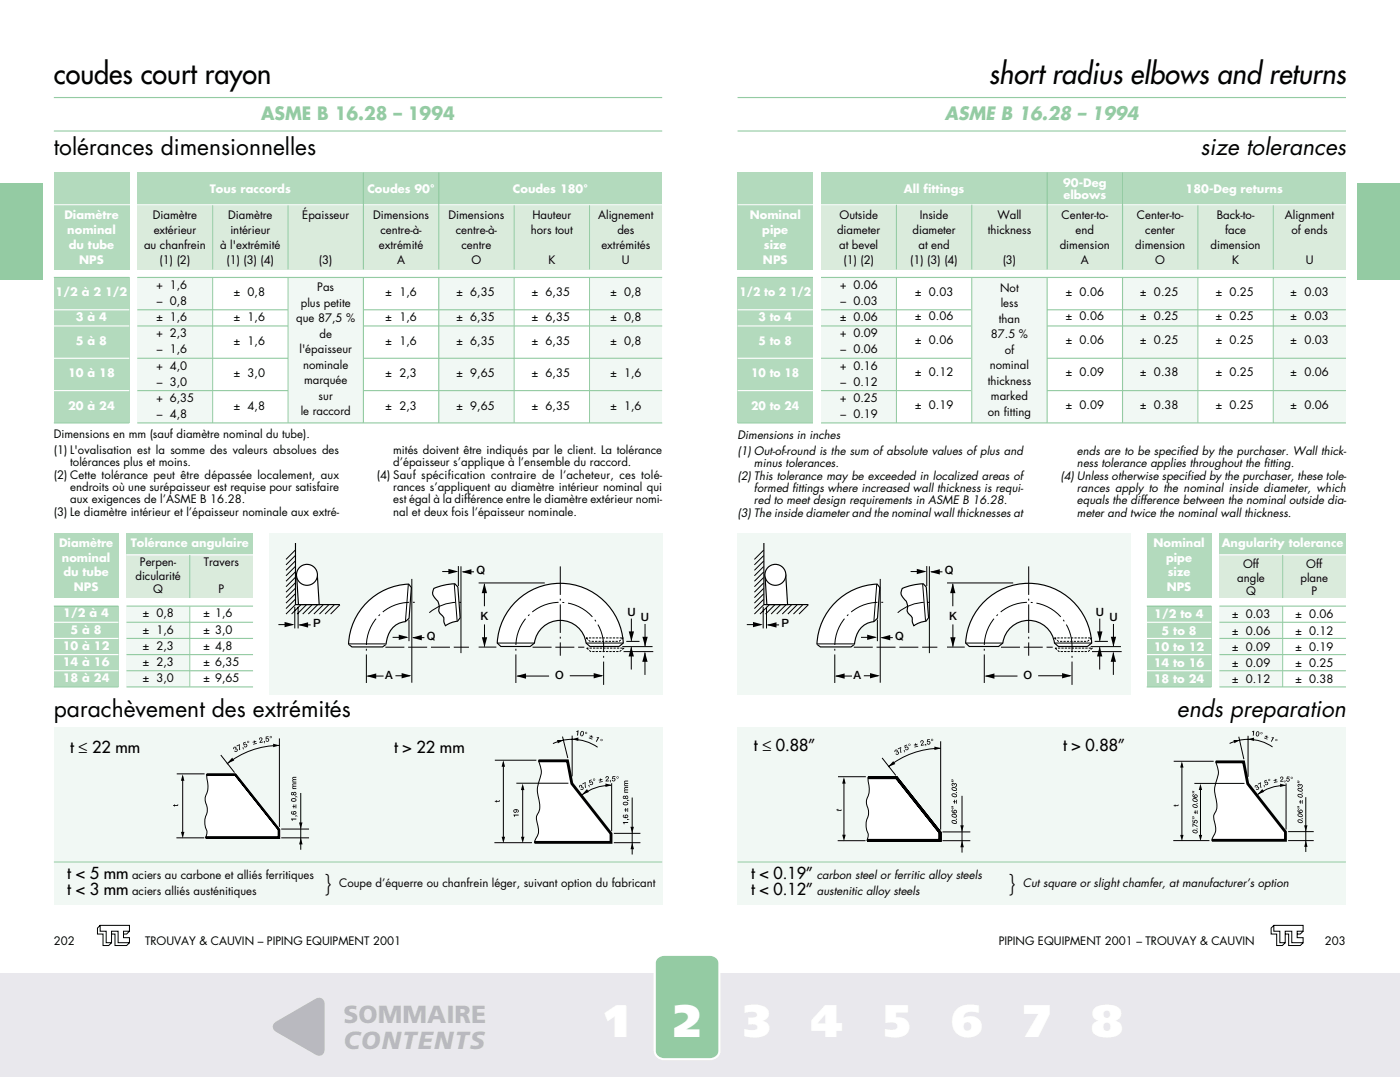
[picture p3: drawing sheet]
<svg xmlns="http://www.w3.org/2000/svg" width="260mm" height="200mm" viewBox="0 0 260 200" stroke-linecap="round" stroke-linejoin="round" font-family="sans-serif">
<defs><g id="words">
<text font-size="8.5" fill="#fff" x="125.1" y="192.5">2</text>
<g font-size="5.3">
<text x="10" y="15.6">coudes court rayon</text>
<text x="183.7" y="15.6">short radius elbows and returns</text>
</g>
<g font-size="4.6" fill="#b9b9bf">
<text x="63.8" y="189.8">SOMMAIRE</text>
<text x="63.8" y="194.8">CONTENTS</text>
</g>
<g font-size="4.2">
<text x="10" y="28.8">tolérances dimensionnelles</text>
<text x="223" y="28.8">size tolerances</text>
<text x="10" y="133">parachèvement des extrémités</text>
<text x="218.6" y="133">ends preparation</text>
<text x="60.4" y="165.3">}</text>
<text x="187.4" y="165.3">}</text>
</g>
<g font-size="3.4" fill="#94cba3">
<text x="48.5" y="22.2">ASME B 16.28 – 1994</text>
<text x="175.5" y="22.2">ASME B 16.28 – 1994</text>
</g>
<g font-size="3">
<text x="13" y="139.8">t ≤ 22 mm</text>
<text x="73.2" y="139.8">t &gt; 22 mm</text>
<text x="140" y="139.5">t ≤ 0.88”</text>
<text x="197.5" y="139.5">t &gt; 0.88”</text>
<text x="12.5" y="163.2">t &lt; 5 mm</text>
<text x="12.5" y="166.2">t &lt; 3 mm</text>
<text x="139.5" y="163.2">t &lt; 0.19”</text>
<text x="139.5" y="166.2">t &lt; 0.12”</text>
</g>
<g font-size="2.1" fill="#fff">
<text x="39" y="35.9">Tous raccords</text>
<text x="68.3" y="35.9">Coudes 90°</text>
<text x="95.3" y="35.9">Coudes 180°</text>
<text x="167.9" y="35.9">All fittings</text>
<text x="197.5" y="34.7">90-Deg</text>
<text x="220.2" y="35.9">180-Deg returns</text>
<text x="12" y="40.7">Diamètre</text>
<text x="139.3" y="40.7">Nominal</text>
<text x="197.5" y="37">elbows</text>
<text x="12.5" y="43.5">nominal</text>
<text x="12.8" y="46.2">du tube</text>
<text x="141.6" y="43.5">pipe</text>
<text x="141.9" y="46.2">size</text>
<text x="14.7" y="49">NPS</text>
<text x="141.7" y="49">NPS</text>
<text x="10.3" y="55">1/2 à 2 1/2</text>
<text x="14.1" y="59.6">3 à 4</text>
<text x="137.3" y="55">1/2 to 2 1/2</text>
<text x="140.9" y="59.6">3 to 4</text>
<text x="14.1" y="64">5 à 8</text>
<text x="140.9" y="64">5 to 8</text>
<text x="12.6" y="70">10 à 18</text>
<text x="139.5" y="70">10 to 18</text>
<text x="12.6" y="76">20 à 24</text>
<text x="139.5" y="76">20 to 24</text>
<text x="11" y="101.5">Diamètre</text>
<text x="24.3" y="101.6">Tolérance angulaire</text>
<text x="214.3" y="101.5">Nominal</text>
<text x="226.9" y="101.6">Angularity tolerance</text>
<text x="11.5" y="104.2">nominal</text>
<text x="11.8" y="107">du tube</text>
<text x="216.6" y="104.2">pipe</text>
<text x="216.9" y="107">size</text>
<text x="13.7" y="109.7">NPS</text>
<text x="216.7" y="109.7">NPS</text>
<text x="11.8" y="114.6">1/2 à 4</text>
<text x="13.1" y="117.6">5 à 8</text>
<text x="214.4" y="114.8">1/2 to 4</text>
<text x="215.7" y="117.8">5 to 8</text>
<text x="11.6" y="120.6">10 à 12</text>
<text x="11.6" y="123.6">14 à 16</text>
<text x="214.3" y="120.8">10 to 12</text>
<text x="214.3" y="123.8">14 to 16</text>
<text x="11.6" y="126.6">18 à 24</text>
<text x="214.3" y="126.8">18 to 24</text>
</g>
<g font-size="2.1">
<text x="28.4" y="40.6">Diamètre</text>
<text x="42.4" y="40.6">Diamètre</text>
<text x="56.1" y="40.6">Épaisseur</text>
<text x="69.3" y="40.6">Dimensions</text>
<text x="83.3" y="40.6">Dimensions</text>
<text x="98.9" y="40.6">Hauteur</text>
<text x="111.1" y="40.6">Alignement</text>
<text x="155.9" y="40.6">Outside</text>
<text x="170.8" y="40.6">Inside</text>
<text x="185.3" y="40.6">Wall</text>
<text x="197.2" y="40.6">Center-to-</text>
<text x="211.2" y="40.6">Center-to-</text>
<text x="226" y="40.6">Back-to-</text>
<text x="238.6" y="40.6">Alignment</text>
<text x="26.8" y="46.2">au chanfrein</text>
<text x="28.5" y="43.4">extérieur</text>
<text x="40.9" y="46.2">à l'extrémité</text>
<text x="42.8" y="43.4">intérieur</text>
<text x="70.4" y="46.2">extrémité</text>
<text x="70.7" y="43.4">centre-à-</text>
<text x="84.7" y="43.4">centre-à-</text>
<text x="85.7" y="46.2">centre</text>
<text x="98.6" y="43.4">hors tout</text>
<text x="111.7" y="46.2">extrémités</text>
<text x="114.7" y="43.4">des</text>
<text x="155.5" y="43.4">diameter</text>
<text x="155.9" y="46.2">at bevel</text>
<text x="169.5" y="43.4">diameter</text>
<text x="170.6" y="46.2">at end</text>
<text x="183.5" y="43.4">thickness</text>
<text x="196.8" y="46.2">dimension</text>
<text x="199.8" y="43.4">end</text>
<text x="210.8" y="46.2">dimension</text>
<text x="212.7" y="43.4">center</text>
<text x="224.8" y="46.2">dimension</text>
<text x="227.5" y="43.4">face</text>
<text x="239.9" y="43.4">of ends</text>
<text x="29" y="53.6">+ 1,6</text>
<text x="29.7" y="49">(1) (2)</text>
<text x="42.1" y="49">(1) (3) (4)</text>
<text x="59.2" y="49">(3)</text>
<text x="73.8" y="49">A</text>
<text x="87.6" y="49">O</text>
<text x="101.9" y="49">K</text>
<text x="115.5" y="49">U</text>
<text x="156" y="53.6">+ 0.06</text>
<text x="156.7" y="49">(1) (2)</text>
<text x="169.1" y="49">(1) (3) (4)</text>
<text x="186.2" y="49">(3)</text>
<text x="200.8" y="49">A</text>
<text x="214.6" y="49">O</text>
<text x="228.9" y="49">K</text>
<text x="242.5" y="49">U</text>
<text x="29" y="59.6">± 1,6</text>
<text x="29.1" y="56.6">– 0,8</text>
<text x="43.4" y="55">± 0,8</text>
<text x="43.4" y="59.6">± 1,6</text>
<text x="55" y="59.8">que 87,5 %</text>
<text x="55.9" y="57">plus petite</text>
<text x="58.9" y="54.1">Pas</text>
<text x="71.6" y="55">± 1,6</text>
<text x="71.6" y="59.6">± 1,6</text>
<text x="84.7" y="55">± 6,35</text>
<text x="84.7" y="59.6">± 6,35</text>
<text x="98.7" y="55">± 6,35</text>
<text x="98.7" y="59.6">± 6,35</text>
<text x="113.3" y="55">± 0,8</text>
<text x="113.3" y="59.6">± 0,8</text>
<text x="156" y="59.6">± 0.06</text>
<text x="156.1" y="56.6">– 0.03</text>
<text x="169.9" y="54.9">± 0.03</text>
<text x="169.9" y="59.4">± 0.06</text>
<text x="185.5" y="59.9">than</text>
<text x="185.8" y="54.2">Not</text>
<text x="185.9" y="57.1">less</text>
<text x="197.9" y="54.9">± 0.06</text>
<text x="197.9" y="59.4">± 0.06</text>
<text x="211.7" y="54.9">± 0.25</text>
<text x="211.7" y="59.4">± 0.25</text>
<text x="225.7" y="54.9">± 0.25</text>
<text x="225.7" y="59.4">± 0.25</text>
<text x="239.7" y="54.9">± 0.03</text>
<text x="239.7" y="59.4">± 0.03</text>
<text x="29" y="62.6">+ 2,3</text>
<text x="29.1" y="65.6">– 1,6</text>
<text x="43.4" y="64">± 1,6</text>
<text x="55.6" y="65.6">l'épaisseur</text>
<text x="59.3" y="62.7">de</text>
<text x="71.6" y="64">± 1,6</text>
<text x="84.7" y="64">± 6,35</text>
<text x="98.7" y="64">± 6,35</text>
<text x="113.3" y="64">± 0,8</text>
<text x="156" y="62.6">+ 0.09</text>
<text x="156.1" y="65.6">– 0.06</text>
<text x="169.9" y="63.9">± 0.06</text>
<text x="184" y="62.8">87.5 %</text>
<text x="186.6" y="65.7">of</text>
<text x="197.9" y="63.9">± 0.06</text>
<text x="211.7" y="63.9">± 0.25</text>
<text x="225.7" y="63.9">± 0.25</text>
<text x="239.7" y="63.9">± 0.03</text>
<text x="29" y="68.6">+ 4,0</text>
<text x="29.1" y="71.6">– 3,0</text>
<text x="43.4" y="70">± 3,0</text>
<text x="56.3" y="68.5">nominale</text>
<text x="56.5" y="71.3">marquée</text>
<text x="71.6" y="70">± 2,3</text>
<text x="84.7" y="70">± 9,65</text>
<text x="98.7" y="70">± 6,35</text>
<text x="113.3" y="70">± 1,6</text>
<text x="156" y="68.6">+ 0.16</text>
<text x="156.1" y="71.6">– 0.12</text>
<text x="169.9" y="69.9">± 0.12</text>
<text x="183.5" y="71.4">thickness</text>
<text x="183.8" y="68.6">nominal</text>
<text x="197.9" y="69.9">± 0.09</text>
<text x="211.7" y="69.9">± 0.38</text>
<text x="225.7" y="69.9">± 0.25</text>
<text x="239.7" y="69.9">± 0.06</text>
<text x="29" y="74.6">+ 6,35</text>
<text x="29.1" y="77.6">– 4,8</text>
<text x="43.4" y="76">± 4,8</text>
<text x="55.9" y="77.1">le raccord</text>
<text x="59.2" y="74.2">sur</text>
<text x="71.6" y="76">± 2,3</text>
<text x="84.7" y="76">± 9,65</text>
<text x="98.7" y="76">± 6,35</text>
<text x="113.3" y="76">± 1,6</text>
<text x="156" y="74.6">+ 0.25</text>
<text x="156.1" y="77.6">– 0.19</text>
<text x="169.9" y="75.9">± 0.19</text>
<text x="183.5" y="77.2">on fitting</text>
<text x="184.1" y="74.3">marked</text>
<text x="197.9" y="75.9">± 0.09</text>
<text x="211.7" y="75.9">± 0.38</text>
<text x="225.7" y="75.9">± 0.25</text>
<text x="239.7" y="75.9">± 0.06</text>
<text x="10" y="81.3">Dimensions en mm (sauf diamètre nominal du tube).</text>
<text x="137" y="81.4">Dimensions in inches</text>
<text x="10" y="84.3">(1) L'ovalisation est la somme des valeurs absolues des</text>
<text x="10" y="88.8">(2) Cette tolérance peut être dépassée localement, aux</text>
<text x="13" y="86.5">tolérances plus et moins.</text>
<text x="70" y="88.8">(4) Sauf spécification contraire de l’acheteur, ces tolé-</text>
<text x="73" y="84.3">mités doivent être indiqués par le client. La tolérance</text>
<text x="73" y="86.5">d’épaisseur s’applique à l’ensemble du raccord.</text>
<text x="137" y="84.4">(1) Out-of-round is the sum of absolute values of plus and</text>
<text x="137" y="89">(2) This tolerance may be exceeded in localized areas of</text>
<text x="140" y="86.7">minus tolerances.</text>
<text x="197" y="89">(4) Unless otherwise specified by the purchaser, these tole-</text>
<text x="200" y="84.4">ends are to be specified by the purchaser. Wall thick-</text>
<text x="200" y="86.7">ness tolerance applies throughout the fitting.</text>
<text x="10" y="95.7">(3) Le diamètre intérieur et l’épaisseur nominale aux extré-</text>
<text x="13" y="91.1">endroits où une surépaisseur est requise pour satisfaire</text>
<text x="13" y="93.4">aux exigences de l’ASME B 16.28.</text>
<text x="73" y="91.1">rances s’appliquent au diamètre intérieur nominal qui</text>
<text x="73" y="93.4">est égal à la différence entre le diamètre extérieur nomi-</text>
<text x="73" y="95.7">nal et deux fois l’épaisseur nominale.</text>
<text x="137" y="95.9">(3) The inside diameter and the nominal wall thicknesses at</text>
<text x="140" y="91.3">formed fittings where increased wall thickness is requi-</text>
<text x="140" y="93.6">red to meet design requirements in ASME B 16.28.</text>
<text x="200" y="91.3">rances apply to the nominal inside diameter, which</text>
<text x="200" y="93.6">equals the difference between the nominal outside dia-</text>
<text x="200" y="95.9">meter and twice the nominal wall thickness.</text>
<text x="25.2" y="107.6">dicularité</text>
<text x="26" y="105.1">Perpen-</text>
<text x="37.8" y="105.1">Travers</text>
<text x="88.5" y="106.6">Q</text>
<text x="175.5" y="106.6">Q</text>
<text x="229.8" y="108">angle</text>
<text x="230.9" y="105.4">Off</text>
<text x="241.6" y="108">plane</text>
<text x="242.6" y="105.4">Off</text>
<text x="28.5" y="110.1">Q</text>
<text x="40.6" y="110.1">P</text>
<text x="231.5" y="110.5">Q</text>
<text x="243.6" y="110.5">P</text>
<text x="26.4" y="114.6">± 0,8</text>
<text x="26.4" y="117.6">± 1,6</text>
<text x="37.7" y="114.6">± 1,6</text>
<text x="37.7" y="117.6">± 3,0</text>
<text x="58.1" y="116.5">P</text>
<text x="79.3" y="118.8">Q</text>
<text x="89.3" y="115.1">K</text>
<text x="116.5" y="114.3">U</text>
<text x="119" y="115.2">U</text>
<text x="145.2" y="116.5">P</text>
<text x="166.3" y="118.8">Q</text>
<text x="176.3" y="115.1">K</text>
<text x="203.5" y="114.3">U</text>
<text x="206.1" y="115.2">U</text>
<text x="228.8" y="114.8">± 0.03</text>
<text x="228.8" y="117.8">± 0.06</text>
<text x="240.5" y="114.8">± 0.06</text>
<text x="240.5" y="117.8">± 0.12</text>
<text x="26.4" y="120.6">± 2,3</text>
<text x="26.4" y="123.6">± 2,3</text>
<text x="37.7" y="120.6">± 4,8</text>
<text x="37.7" y="123.6">± 6,35</text>
<text x="228.8" y="120.8">± 0.09</text>
<text x="228.8" y="123.8">± 0.09</text>
<text x="240.5" y="120.8">± 0.19</text>
<text x="240.5" y="123.8">± 0.25</text>
<text x="26.4" y="126.6">± 3,0</text>
<text x="37.7" y="126.6">± 9,65</text>
<text x="71.5" y="126.1">A</text>
<text x="103.1" y="126.1">O</text>
<text x="158.5" y="126.1">A</text>
<text x="190.1" y="126.1">O</text>
<text x="228.8" y="126.8">± 0.12</text>
<text x="240.5" y="126.8">± 0.38</text>
<text x="24.5" y="163.2">aciers au carbone et alliés ferritiques</text>
<text x="24.5" y="166.2">aciers alliés austénitiques</text>
<text x="63" y="164.7">Coupe d’équerre ou chanfrein léger, suivant option du fabricant</text>
<text x="151.7" y="163.2">carbon steel or ferritic alloy steels</text>
<text x="151.7" y="166.2">austenitic alloy steels</text>
<text x="190" y="164.7">Cut square or slight chamfer, at manufacturer’s option</text>
<text x="10" y="175.4">202</text>
<text x="26.9" y="175.4">TROUVAY &amp; CAUVIN – PIPING EQUIPMENT 2001</text>
<text x="185.5" y="175.4">PIPING EQUIPMENT 2001 – TROUVAY &amp; CAUVIN</text>
<text x="246.1" y="175.4">203</text>
</g>
</g></defs>
<path d="M-.1 180.6h260.2v19.4h-260.2z" fill="#e9e8ed"/>
<path d="M122.1 177.7l.8-.4 .5-.1h8.4a1.67 1.67 0 0 1 1.8 1.5v16.4a1.67 1.67 0 0 1-1.8 1.5h-8.4a1.67 1.67 0 0 1-1.8-1.5v-16.4l.1-.4z" fill="#94cba3" stroke="#fff" stroke-width=".39"/>
<path d="M51 189.8l7.6-4.4a1.06 1.06 0 0 1 1.2-.1 1.06 1.06 0 0 1 .5 1.1v8.4a1.06 1.06 0 0 1-.5 1 1.06 1.06 0 0 1-1.2 0l-7.3-4.2a1.04 1.04 0 0 1-.3-1.8z" fill="#b9b9bf"/>
<path d="M18.6 171.8h5.4v1h-1.1v1.2h1.1v1h-2.1v-2.2h-1.2v2.2h-1v-2.2h-1.1zM18.6 171.8l-.5 .5v1.1h1v2.1h1.1l.5-.5M20.7 173.4h.7v2.1h2.1l.5-.5M24 172.8l-.5 .6h-.6M236.6 171.8h5.4v1h-1.1v1.2h1.1v1h-2.1v-2.2h-1.2v2.2h-1v-2.2h-1.1zM236.6 171.8l-.5 .5v1.1h1v2.1h1.1l.5-.5M238.7 173.4h.7v2.1h2.1l.5-.5M242 172.8l-.5 .6h-.6" fill="none" stroke="#000" stroke-width=".19"/>
<path d="M137 51.5h14v27h-14z" fill-rule="evenodd" fill="#b3dabd"/>
<path d="M137 135h113v33h-113z" fill-rule="evenodd" fill="#f1f8f4"/>
<path d="M161.2 144.3h5.3l8.1 10.2v1.5h-13.6" fill="none" stroke="#000" stroke-width=".19"/>
<path d="M161.2 144.3h5.3l8.1 10.2v1.5h-13.6" fill="none" stroke="#000" stroke-width=".53"/>
<path d="M161.2 144.3h5.3l8.1 10.2v1.5h-13.6l.3-1.1a4.1 4.1 0 0 1 0-3.6v-1a2.88 2.88 0 0 1 .1-2.9v-1.2z" fill="#fff" stroke="#000" stroke-width=".19"/>
<path d="M161.2 144.3h5.3l8.1 10.2v1.5h-13.6" fill="none" stroke="#000" stroke-width=".19"/>
<path d="M161.2 144.3h5.3l8.1 10.2v1.5h-13.6" fill="none" stroke="#000" stroke-width=".53"/>
<path d="M225.8 141.4h5.2l.8 4.1 7 8.9v1.6h-13.7l.3-.8a2.84 2.84 0 0 0 .2-2.7 1.8 1.8 0 0 1 .2-1.9 5.9 5.9 0 0 0-.2-3.5l.2-1.6a4.2 4.2 0 0 0 0-4.1z" fill="#fff" stroke="#000" stroke-width=".19"/>
<path d="M225.8 141.4h5.2l.8 4.1 7 8.9v1.6h-13.7" fill="none" stroke="#000" stroke-width=".53"/>
<g fill="none" stroke="#000" stroke-width=".19">
<path d="M174.7 137.6v16.4M174.8 138.9a15.6 15.6 0 0 0-9.8 3.4M228.4 138a8 8 0 0 1 8 .6M230.1 136.7l.9 4.2M231.8 136.6v7.6M155.6 156h5.2M155.7 144.2h5.1M156.8 144.7v10.5M163.8 140.7l2.6 3.2M175.1 154.4h5.1M175.1 156h5.1M178.7 147.7v10.6"/>
<path d="M217.9 156h6.7M218 141.3h7.4M219.5 141.7v13.5M221.8 145.4h9.4M223 145.9v9.3M238.8 145.8a8.6 8.6 0 0 0-5.2 1.7M238.9 145.4v8.6M239.3 156h4.7M239.3 154.4h4.7M242.5 148v10.1"/>
</g>
<g fill="#000">
<path d="M166.2 139.3a.31 .31 0 0 1 .5-.1v.3h.1a.3 .3 0 0 1 .2 .3 .3 .3 0 0 1-.2 .3h-.2l-.3-.2h.4l.1-.2h-.3v-.4l-.3 .3zM166.7 138.9l.7-.2v1l-.1 .1-.1-.3 .1-.6-.5 .2zM167.8 139.3l.2-.1v.5v-.3zM168 138.4l.5-.2v.1l-.4 .2 .1 .2a.33 .33 0 0 1 .5-.1 .33 .33 0 0 1 0 .5l-.5 .1-.1-.1h.4l.1-.3-.3-.1-.2 .2zM171 137.5h.5a.61 .61 0 0 1-.3 .8l.5-.1v.1l-.7 .1 .4-.7-.2-.2-.1 .3h-.2zM171.8 138.1h.2l-.1 .4v-.2zM172.2 137.2h.5v.1l-.4 .1v.2a.33 .33 0 0 1 .5 .1 .33 .33 0 0 1-.1 .4h-.5v-.1l.3 .1 .2-.3-.2-.1-.3 .1zM173.6 138.6l1.2 .3-1.2 .3zM229.1 137.4h1.2l-1 .6zM232.6 135.7l.4-.1-.1 1-.2-.1 .1-.6h-.3zM231.8 137.2l1.1-.3v.6zM236.2 136.8l.5 .1-.5 .8-.2-.1 .4-.6-.2-.1z"/>
<path d="M155.4 150.2l.2 .1v-.2l.1 .2 .4 .1 .2-.1v.1l-.1 .1-.5-.1v.2l-.3-.2zM156.4 154.9h.7l-.3 1.2zM156.8 144.2l.3 1.3h-.7zM165.9 141.3l.4 .5-1.4 .6zM176.8 145.4h.3l.1 .1 .1-.1a.34 .34 0 0 1 .5 .3 .34 .34 0 0 1-.4 .4l.2-.4-.2-.2-.1 .3-.2-.3h-.2l.2 .5a.36 .36 0 0 1-.3-.3 .36 .36 0 0 1 0-.3zM177.6 151.9l.1 .1v.2l-.1-.1zM177.6 147h.1v.2h-.1zM178.4 153.2h.6l-.3 1.2zM178.7 156.1l.3 1.2h-.6zM218 149.5h.2v-.2l.1 .2 .6-.2v.3h-.6v.1l-.3-.1zM219.2 155h.6l-.3 1.1zM219.5 141.3l.3 1.2h-.6z"/>
<path d="M221.5 152.8l.9 .5v.2l-.8-.5v.5l-.1-.1zM221.5 152.1l.1 .1v.3l.3 .1v-.4a.36 .36 0 0 1 .5 .1 .36 .36 0 0 1-.1 .5l-.1 .1 .1-.4-.2-.2-.2 .2 .1 .3-.5-.2zM222.3 153.7l.1 .1v.2l-.1-.1zM222.3 149l.1 .1v.1h-.1zM222.7 155h.6l-.3 1.1zM223 145.5l.3 1.1h-.6zM233.2 145.7a.25 .25 0 0 1 .3 0 .25 .25 0 0 1 .1 .2v.1l.2 .1a.33 .33 0 0 1-.1 .5 .33 .33 0 0 1-.4-.1l.4-.2-.1-.2-.2 .1v-.4l-.3 .4zM233.6 145.5l.6-.3 .1 1-.1 .1-.1-.3v-.6l-.4 .2zM234.5 146.5l.3 .5-1.3 .5zM234.7 145.8l.2-.1v.4zM234.8 144.9l.5-.2v.2l-.3 .1v.2a.31 .31 0 0 1 .5-.1 .31 .31 0 0 1 0 .5l-.4 .1-.1-.1h.3l.1-.3-.2-.1-.3 .2zM237.8 145.5l1.1 .3-1.1 .3z"/>
<path d="M237.9 144.2l.4 .1v.3l-.3 .4 .4-.1v.2h-.6l.4-.7-.1-.1-.3 .2zM238.6 144.9h.2l-.2 .4zM239.1 144.1l.4 .1v.1h-.3l-.1 .2a.31 .31 0 0 1 .4 .1 .31 .31 0 0 1-.1 .4h-.5v-.2l.3 .2 .2-.2-.2-.2h-.3zM241.1 145.5l.4 .2v-.1a.33 .33 0 0 1 .5 .2 .33 .33 0 0 1-.3 .4l.1-.3-.1-.2-.2 .2-.1-.2h-.2l.1 .4a.34 .34 0 0 1-.3-.2 .34 .34 0 0 1 .1-.4zM241.8 151.8l.2 .1v.2l-.2-.1zM241.8 147.1h.2v.2h-.2zM242.2 153.2h.7l-.4 1.1zM242.6 156l.3 1.2h-.7z"/>
<path d="M168.7 138.2a.21 .21 0 0 1 .4 0 .21 .21 0 0 1-.4 0zM168.8 138.2a.13 .13 0 0 0 .2 0 .13 .13 0 0 0-.2 0z"/>
<path d="M170 138h.1v.1h.3v.1l-.2 .1v.1l-.1 .1-.1-.2-.2 .1-.1-.2h.3zM169.8 138.6l.7-.2 .1 .2-.7 .1z"/>
<path d="M172.9 137.3a.21 .21 0 0 1 .4 0 .21 .21 0 0 1-.4 0zM173 137.3a.15 .15 0 0 0 .3 0 .15 .15 0 0 0-.3 0z"/>
<path d="M233.5 135.8a.42 .42 0 0 1 .4 .5 .42 .42 0 0 1-.6 .3v-.5zM233.5 135.9l-.1 .6a.31 .31 0 0 0 .3-.3 .31 .31 0 0 0-.2-.3z"/>
<path d="M234.1 136.1a.2 .2 0 0 1 .4 0 .2 .2 0 0 1-.4 0zM234.2 136.1a.13 .13 0 0 0 .2 0 .13 .13 0 0 0-.2 0z"/>
<path d="M235 136.6l.2 .1 .1-.2h.1l-.1 .2 .3 .1-.1 .1-.2-.1-.1 .2-.1-.1 .1-.1-.3-.1zM234.8 136.9l.6 .2v.2l-.6-.3z"/>
<path d="M236.9 137.4a.2 .2 0 0 1 .4 0 .2 .2 0 0 1-.4 0zM236.9 137.4a.15 .15 0 0 0 .3 0 .15 .15 0 0 0-.3 0z"/>
<path d="M176.8 152.3l.3-.1a.53 .53 0 0 1 .6 .6l-.3 .1a.54 .54 0 0 1-.6-.6zM176.9 152.4l.1 .3 .2 .1h.4v-.2l-.3-.2z"/>
<path d="M176.8 151.2l.3-.2a.53 .53 0 0 1 .6 .7l-.3 .1a.54 .54 0 0 1-.6-.6zM176.9 151.2l.1 .3 .2 .1h.4v-.1l-.3-.3z"/>
<path d="M176.7 149.6l.4 .1v.2l-.2-.2v.1h-.2zM176.7 149.9l.4 .1v.1l-.2-.1v.1h-.2z"/>
<path d="M176.8 147.4l.3-.2a.53 .53 0 0 1 .6 .7l-.3 .1a.54 .54 0 0 1-.6-.6zM176.9 147.4l.1 .3 .2 .1h.4v-.1l-.3-.3z"/>
<path d="M176.8 146.2l.3-.1a.53 .53 0 0 1 .6 .6l-.3 .1a.54 .54 0 0 1-.6-.6zM176.9 146.3l.1 .3h.2h.4v-.1l-.3-.2z"/>
<path d="M176.7 144.6l.4 .1v.2l-.2-.1v.1l-.2-.1zM176.7 144.9l.4 .1v.2l-.2-.1v.1l-.2-.1z"/>
<path d="M176.9 150.3l.1-.1-.1 .3 .3 .3-.1-.1a.28 .28 0 0 1 .3-.4 .35 .35 0 0 1 .3 .3 .35 .35 0 0 1-.1 .3l-.2 .1a.46 .46 0 0 1-.5-.2 .46 .46 0 0 1 0-.5zM177.3 150.5v.3h.3v-.3z"/>
<path d="M177.2 148.5h.2v.2h.1v.2h-.1v.3h-.2v-.3h-.2v-.2h.2zM177.6 148.5h.1v.7h-.1z"/>
<path d="M221.5 154.1l.1-.1a.56 .56 0 0 1 .8 .6l-.4 .1a.43 .43 0 0 1-.5-.6zM221.7 154.2v.2l.2 .1 .4-.1-.3-.2z"/>
<path d="M221.5 151.5l.4 .3-.4-.1zM221.5 151.8l.4 .2h-.4z"/>
<path d="M221.5 149.4l.1-.1a.56 .56 0 0 1 .8 .5l-.4 .2a.43 .43 0 0 1-.5-.6zM221.7 149.4v.3l.2 .1 .4-.1-.3-.3z"/>
<path d="M221.5 148.3l.1-.1a.56 .56 0 0 1 .8 .5l-.4 .1a.43 .43 0 0 1-.5-.5zM221.7 148.3v.3l.2 .1 .4-.1-.3-.3z"/>
<path d="M221.5 146.8l.4 .2h-.4zM221.5 147l.4 .3-.4-.1z"/>
<path d="M221.6 147.4h.1v.4l.2 .1v-.3a.33 .33 0 0 1 .5 0 .33 .33 0 0 1-.1 .5h-.2a.44 .44 0 0 1-.5-.2 .44 .44 0 0 1 0-.5zM222 147.6v.3h.3v-.3z"/>
<path d="M221.9 150.4h.2v.3h.1v.1h-.1v.3h-.2v-.3h-.1v-.1h.1zM222.3 150.4h.1v.7h-.1z"/>
<path d="M235.5 144.8a.2 .2 0 0 1 .4 0 .2 .2 0 0 1-.4 0zM235.6 144.8a.15 .15 0 0 0 .3 0 .15 .15 0 0 0-.3 0z"/>
<path d="M236.5 144.8l.3-.1v-.1h.1v.1h.3v.1l-.2 .1v.1h-.1l-.1-.1h-.2zM236.6 145.2l.7-.2v.2l-.7 .1z"/>
<path d="M239.7 144.4a.2 .2 0 0 1 .4 0 .2 .2 0 0 1-.4 0zM239.8 144.4a.15 .15 0 0 0 .3 0 .15 .15 0 0 0-.3 0z"/>
<path d="M241 152.2l.2-.1a.56 .56 0 0 1 .7 .6l-.4 .1a.43 .43 0 0 1-.5-.6zM241.2 152.3v.2l.3 .1 .3-.1-.3-.2z"/>
<path d="M241 151.1l.2-.1a.56 .56 0 0 1 .7 .6l-.4 .1a.43 .43 0 0 1-.5-.6zM241.2 151.1v.3l.3 .1 .3-.1-.3-.3z"/>
<path d="M241 149.6l.4 .2h-.4zM241 149.9l.4 .2-.4-.1z"/>
<path d="M241 147.5l.2-.1a.56 .56 0 0 1 .7 .5l-.4 .1a.43 .43 0 0 1-.5-.5zM241.2 147.5v.3l.3 .1 .3-.1-.3-.3z"/>
<path d="M241 146.4l.2-.1a.56 .56 0 0 1 .7 .5l-.4 .1a.43 .43 0 0 1-.5-.5zM241.2 146.4v.3l.3 .1 .3-.1-.3-.3z"/>
<path d="M241 145.1l.4 .3-.4-.1zM241 144.9l.4 .2h-.4z"/>
<path d="M241.1 150.2h.2l-.1 .4 .2 .1v-.3a.33 .33 0 0 1 .5 0 .33 .33 0 0 1-.1 .5h-.2a.44 .44 0 0 1-.5-.1 .44 .44 0 0 1 0-.6zM241.5 150.5v.2h.3v-.2z"/>
<path d="M241.4 148.5h.2v.3h.2v.1h-.2v.3h-.2v-.3h-.1v-.1h.1zM241.8 148.5h.2v.7h-.2z"/>
</g>
<g fill="#b3dabd">
<path d="M152.5 32h42v6h-42z" fill-rule="evenodd"/>
<path d="M137 38h14v12h-14z" fill-rule="evenodd"/>
<path d="M137 32h14v6h-14z" fill-rule="evenodd"/>
</g>
<g fill="#daebdc">
<path d="M152.5 38h14v12h-14z" fill-rule="evenodd"/>
<path d="M166.5 38h14v12h-14z" fill-rule="evenodd"/>
<path d="M180.5 38h14v12h-14z" fill-rule="evenodd"/>
<path d="M194.5 38h14v12h-14z" fill-rule="evenodd"/>
<path d="M208.5 38h14v12h-14z" fill-rule="evenodd"/>
<path d="M222.5 38h14v12h-14z" fill-rule="evenodd"/>
<path d="M236.5 38h13.5v12h-13.5z" fill-rule="evenodd"/>
</g>
<g fill="#b3dabd">
<path d="M194.5 32h14v6h-14z" fill-rule="evenodd"/>
<path d="M208.5 32h41.5v6h-41.5z" fill-rule="evenodd"/>
</g>
<g fill="#f1f8f4">
<path d="M152.5 51.5h14v27h-14z" fill-rule="evenodd"/>
<path d="M208.5 51.5h14v27h-14z" fill-rule="evenodd"/>
</g>
<path d="M222.5 51.5h14v27h-14z" fill-rule="evenodd" fill="#fff"/>
<path d="M236.5 51.5h13.5v27h-13.5z" fill-rule="evenodd" fill="#f1f8f4"/>
<path d="M222.5 38v12M236.5 38v12M222.5 51.5v27M236.5 51.5v27" fill="none" stroke="#94cba3" stroke-width=".19"/>
<g fill="#b3dabd">
<path d="M213 112.5h12v15h-12z" fill-rule="evenodd"/>
<path d="M213 99h12v12h-12z" fill-rule="evenodd"/>
<path d="M226.5 99h23.5v4h-23.5z" fill-rule="evenodd"/>
</g>
<g fill="#daebdc">
<path d="M226.5 103h11.7v8h-11.7z" fill-rule="evenodd"/>
<path d="M238.2 103h11.8v8h-11.8z" fill-rule="evenodd"/>
</g>
<path d="M226.5 112.5h11.7v15h-11.7z" fill-rule="evenodd" fill="#f1f8f4"/>
<path d="M238.2 112.5h11.8v15h-11.8z" fill-rule="evenodd" fill="#fff"/>
<path d="M137 38h113M226.5 103h23.5" fill="none" stroke="#fff" stroke-width=".19"/>
<path d="M238.2 103v8M238.2 112.5v15" fill="none" stroke="#94cba3" stroke-width=".19"/>
<path d="M137 51.5h14M137 78.5h14M213 112.5h12M226.5 112.5h23.5M226.5 115.5h23.5M226.5 118.5h23.5M213 127.5h12M226.5 121.5h23.5M226.5 124.5h23.5M226.5 127.5h23.5" fill="none" stroke="#94cba3" stroke-width=".21"/>
<path d="M137 57.5h14M137 60.5h14M137 66.5h14M137 72.5h14M213 115.5h12M213 118.5h12M213 121.5h12M213 124.5h12" fill="none" stroke="#fff" stroke-width=".21"/>
<path d="M166.5 51.5h14v27h-14z" fill-rule="evenodd" fill="#fff"/>
<path d="M166.5 38v12M166.5 51.5v27" fill="none" stroke="#94cba3" stroke-width=".19"/>
<path d="M194.5 51.5h14v27h-14z" fill-rule="evenodd" fill="#fff"/>
<path d="M152.5 57.5h97.5M152.5 66.5h97.5M152.5 72.5h97.5M152.5 60.5h97.5" fill="none" stroke="#94cba3" stroke-width=".21"/>
<path d="M180.5 51.5h14v27h-14z" fill-rule="evenodd" fill="#f1f8f4"/>
<path d="M180.5 38v12M180.5 51.5v27" fill="none" stroke="#94cba3" stroke-width=".19"/>
<path d="M137 18.1h113M137 24.3h113M194.5 32v18M208.5 32v18M152.5 51.5h97.5M194.5 51.5v27M208.5 51.5v27M152.5 78.5h97.5" fill="none" stroke="#94cba3" stroke-width=".21"/>
<g fill="#94cba3">
<path d="M-.1 34h8.1v18h-8.1z" fill-rule="evenodd"/>
<path d="M252 34h8.1v18h-8.1z" fill-rule="evenodd"/>
</g>
<g fill="#b3dabd">
<path d="M10 32h14v6h-14z" fill-rule="evenodd"/>
<path d="M25.5 32h42v6h-42z" fill-rule="evenodd"/>
<path d="M10 38h14v12h-14z" fill-rule="evenodd"/>
</g>
<g fill="#daebdc">
<path d="M25.5 38h14v12h-14z" fill-rule="evenodd"/>
<path d="M39.5 38h14v12h-14z" fill-rule="evenodd"/>
<path d="M53.5 38h14v12h-14z" fill-rule="evenodd"/>
<path d="M67.5 38h14v12h-14z" fill-rule="evenodd"/>
<path d="M81.5 38h14v12h-14z" fill-rule="evenodd"/>
<path d="M95.5 38h14v12h-14z" fill-rule="evenodd"/>
<path d="M109.5 38h13.5v12h-13.5z" fill-rule="evenodd"/>
</g>
<g fill="#b3dabd">
<path d="M67.5 32h14v6h-14z" fill-rule="evenodd"/>
<path d="M81.5 32h41.5v6h-41.5z" fill-rule="evenodd"/>
<path d="M10 51.5h14v27h-14z" fill-rule="evenodd"/>
</g>
<path d="M25.5 51.5h14v27h-14z" fill-rule="evenodd" fill="#f1f8f4"/>
<g fill="#fff">
<path d="M39.5 51.5h14v27h-14z" fill-rule="evenodd"/>
<path d="M67.5 51.5h14v27h-14z" fill-rule="evenodd"/>
</g>
<path d="M81.5 51.5h14v27h-14z" fill-rule="evenodd" fill="#f1f8f4"/>
<path d="M95.5 51.5h14v27h-14z" fill-rule="evenodd" fill="#fff"/>
<path d="M109.5 51.5h13.5v27h-13.5z" fill-rule="evenodd" fill="#f1f8f4"/>
<path d="M10 51.5h14M81.5 51.5v27" fill="none" stroke="#94cba3" stroke-width=".21"/>
<path d="M10 57.5h14M10 60.5h14M10 72.5h14" fill="none" stroke="#fff" stroke-width=".21"/>
<path d="M39.5 38v12M53.5 38v12M95.5 38v12M109.5 38v12M39.5 51.5v27M95.5 51.5v27M109.5 51.5v27" fill="none" stroke="#94cba3" stroke-width=".19"/>
<path d="M10 135h113v33h-113z" fill-rule="evenodd" fill="#f1f8f4"/>
<path d="M38.4 143.8h5.3l8.1 10.2v1.5h-13.6" fill="none" stroke="#000" stroke-width=".19"/>
<path d="M38.4 143.8h5.3l8.1 10.2v1.5h-13.6" fill="none" stroke="#000" stroke-width=".53"/>
<path d="M38.4 143.8h5.3l8.1 10.2v1.5h-13.6l.2-1.1a4.1 4.1 0 0 1 .1-3.6v-1a2.89 2.89 0 0 1 0-3l.1-1.1z" fill="#fff" stroke="#000" stroke-width=".19"/>
<path d="M38.4 143.8h5.3l8.1 10.2v1.5h-13.6" fill="none" stroke="#000" stroke-width=".19"/>
<path d="M38.4 143.8h5.3l8.1 10.2v1.5h-13.6" fill="none" stroke="#000" stroke-width=".35"/>
<path d="M100 141.2h5.4l.8 4.2 7.3 9.3v1.7h-14.2l.3-.9a2.95 2.95 0 0 0 .2-2.8 1.87 1.87 0 0 1 .2-1.9 6.2 6.2 0 0 0-.2-3.7l.1-1.1 .3-1.2a4.2 4.2 0 0 0-.2-3.6z" fill="#fff" stroke="#000" stroke-width=".19"/>
<path d="M100 141.2h5.4l.8 4.2 7.3 9.3v1.7h-14.2" fill="none" stroke="#000" stroke-width=".53"/>
<g fill="none" stroke="#000" stroke-width=".19">
<path d="M51.9 137.1v16.4M52 138.4a15.6 15.6 0 0 0-9.9 3.4M102.7 138a8.3 8.3 0 0 1 8.3 .7M104.5 136.7l1 4M106.3 136.5v7.6M32.8 155.5h5.1M32.8 143.6h5.2M33.9 144.2v10.5M41 140.1l2.6 3.3M52.2 153.9h5.2M52.2 155.5h5.2M55.9 147.2v10.5"/>
<path d="M91.8 156.4h7M91.9 141.1h7.7M93.5 141.6v14M95.9 145.4h9.7M97.1 145.9v9.7M113.5 145.7a8.9 8.9 0 0 0-5.4 1.8M113.6 145.4v8.9M114 154.7h5M114 156.4h5M117.4 148v10.6"/>
</g>
<g fill="#000">
<path d="M43.4 138.7a.31 .31 0 0 1 .5 0v.3h.1a.3 .3 0 0 1 .2 .3 .3 .3 0 0 1-.2 .2l-.2 .1-.3-.2h.4l.1-.2-.3-.1v-.4l-.3 .4zM43.9 138.4l.6-.3 .1 1.1h-.1l-.1-.3v-.6l-.4 .2zM45 138.8l.2-.1v.4v-.2zM45.2 137.9l.4-.2 .1 .1-.4 .1 .1 .3a.33 .33 0 0 1 .4-.1 .33 .33 0 0 1 .1 .5l-.5 .1-.1-.1h.4l.1-.3-.3-.1-.2 .2zM48.2 137h.5a.61 .61 0 0 1-.3 .7l.5-.1v.2l-.7 .1 .4-.8-.2-.1-.1 .3h-.2zM49 137.6l.2-.1-.1 .5v-.3zM49.4 136.7h.5v.1h-.4v.3a.33 .33 0 0 1 .5 0 .33 .33 0 0 1-.1 .5h-.5l-.1-.2 .4 .2 .1-.3-.2-.2-.3 .2zM50.7 138l1.2 .4-1.2 .3zM103.5 137.4h1.2l-1.1 .6zM107 135.7l.5-.1-.1 .9h-.2l.1-.7h-.3zM106.2 137.2l1.2-.3v.6zM110.9 136.8l.4 .1-.5 .8-.1-.1 .3-.6-.2-.1z"/>
<path d="M32.2 149.4h.2v-.1l.1 .1h.4l.2-.1v.3h-.6v.1l-.3-.1zM33.6 154.4h.7l-.4 1.2zM33.9 143.7l.4 1.2h-.7zM43.1 140.6l.4 .6-1.3 .5zM54.1 151.9h.9v.2h-.7v.3h-.1zM54.4 145.5l.6-.1v.2h-.5l-.1 .1 .2 .2h.4v.1h-.4l-.2 .1 .2 .2h.4v.2h-.7l.1-.2-.1-.2 .1-.2zM54.4 144.3l.6-.1v.2h-.5l-.1 .1 .2 .1h.4v.2h-.4l-.2 .1 .2 .2h.4v.1h-.7l.1-.1-.1-.2 .1-.2zM54.9 151.4l.4 .1h-.3l-.1 .1zM54.9 147.8l.4 .2-.3-.1-.1 .1zM55.5 152.7h.7l-.3 1.2zM55.9 155.5l.3 1.2h-.6zM91.9 148.7h.2v-.2l.1 .2h.4l.2-.2v.3h-.6v.1l-.3-.1z"/>
<path d="M93.2 155.3h.6l-.3 1.2zM93.5 141.1l.3 1.2h-.6zM95.4 151.2h.9v.2h-.6v.2h-.2zM96.8 155.3h.6l-.3 1.2zM97.1 145.4l.3 1.2h-.6zM107.7 145.7a.26 .26 0 0 1 .3 0 .26 .26 0 0 1 .1 .2v.1h.1a.3 .3 0 0 1 .2 .3 .3 .3 0 0 1-.2 .3h-.1l-.3-.1 .5-.1-.2-.3-.2 .1v-.4l-.3 .4zM108.1 145.5l.6-.3 .2 1-.2 .1-.1-.3 .1-.6-.5 .2zM109 146.5l.4 .5-1.4 .5zM109.3 145.8l.1-.1v.4v-.2zM109.4 144.9l.5-.2v.1l-.3 .1v.3a.32 .32 0 0 1 .5-.1 .32 .32 0 0 1 0 .5l-.5 .1-.1-.2 .4 .1 .1-.3-.2-.1-.3 .2zM112.5 145.4l1.2 .3-1.2 .4zM112.6 144.1l.5 .1-.1 .3-.3 .4h.4v.1l-.6 .1 .4-.8-.1-.1-.2 .2h-.1z"/>
<path d="M113.3 144.8h.2l-.2 .4 .1-.2zM113.8 144l.5 .1v.1h-.4l-.1 .2a.32 .32 0 0 1 .5 .1 .32 .32 0 0 1-.1 .5l-.5-.1-.1-.2 .4 .2 .2-.2-.2-.2-.3 .1zM115.7 152.6h1v.1h-.7v.3h-.1zM116 146.2l.7-.1v.2h-.6v.1l.2 .1h.4v.2l-.6 .1 .1 .2h.5v.1h-.7l.1-.1-.2-.2 .2-.2zM116 145l.7-.1v.1l-.6 .1v.1l.2 .1h.4v.2h-.5l-.1 .1 .1 .2h.5v.1h-.7l.1-.1-.2-.2 .2-.2zM116.5 152l.4 .2-.2-.1-.2 .1zM116.5 148.5l.4 .2-.2-.1-.2 .1zM117.1 153.5h.6l-.3 1.2zM117.4 156.4l.4 1.2h-.7z"/>
<path d="M45.9 137.7a.21 .21 0 0 1 .4 0 .21 .21 0 0 1-.4 0zM46 137.7a.13 .13 0 0 0 .2 0 .13 .13 0 0 0-.2 0z"/>
<path d="M47.1 137.5l.2-.1v.2l.3-.1v.2h-.2v.2h-.1l-.1-.1h-.3v-.1l.3-.1zM47 138.1l.7-.2v.1l-.7 .2z"/>
<path d="M50.1 136.8a.21 .21 0 0 1 .4 0 .21 .21 0 0 1-.4 0zM50.2 136.8a.13 .13 0 0 0 .2 0 .13 .13 0 0 0-.2 0z"/>
<path d="M108 135.7a.44 .44 0 0 1 .4 .5 .44 .44 0 0 1-.6 .3v-.4zM108.1 135.8l-.2 .7a.32 .32 0 0 0 .4-.3 .32 .32 0 0 0-.2-.4z"/>
<path d="M108.7 136a.21 .21 0 0 1 .4 0 .21 .21 0 0 1-.4 0zM108.7 136a.15 .15 0 0 0 .3 0 .15 .15 0 0 0-.3 0z"/>
<path d="M109.5 136.5l.3 .1 .1-.1h.1l-.1 .2 .3 .1-.1 .1-.2-.1-.1 .2-.1-.1 .1-.1-.3-.2zM109.4 136.9l.6 .2v.2l-.7-.3z"/>
<path d="M111.5 137.4a.21 .21 0 0 1 .4 0 .21 .21 0 0 1-.4 0zM111.6 137.4a.15 .15 0 0 0 .3 0 .15 .15 0 0 0-.3 0z"/>
<path d="M54.5 149.3h.1v.3h.2v.1h-.2v.3h-.1v-.3h-.2v-.1h.2zM54.9 149.3h.1v.7h-.1z"/>
<path d="M54.1 148.3l.2-.1a.45 .45 0 0 1 .5 0 .45 .45 0 0 1 .2 .5l-.2 .1a.45 .45 0 0 1-.5 0 .45 .45 0 0 1-.2-.5zM54.2 148.4a.33 .33 0 0 0 .4 .3 .33 .33 0 0 0 .3-.3z"/>
<path d="M54.5 150.9a.2 .2 0 0 0 .4 0 .2 .2 0 0 0-.4 0zM54.2 150.6h.1l-.1 .4 .3 .1a.32 .32 0 0 1 .1-.6 .32 .32 0 0 1 .5 .4 .5 .5 0 0 1-.6 .3 .5 .5 0 0 1-.4-.5z"/>
<path d="M54.2 147l.3 .2 .1-.2a.31 .31 0 0 1 .4 .1 .31 .31 0 0 1-.1 .4 .31 .31 0 0 1-.4 0l-.2 .1a.31 .31 0 0 1-.3-.2 .31 .31 0 0 1 .2-.4zM54.6 147.3a.18 .18 0 0 0 .3 0 .18 .18 0 0 0-.3 0zM54.2 147.3a.15 .15 0 0 0 .3 0 .15 .15 0 0 0-.3 0z"/>
<path d="M95.4 150.3a.52 .52 0 0 1 .6-.1 .52 .52 0 0 1 .3 .5l-.2 .1 .1-.2-.3-.3 .1 .3a.33 .33 0 0 1-.3 .3 .33 .33 0 0 1-.4-.4zM95.5 150.5a.2 .2 0 0 0 .4 0 .2 .2 0 0 0-.4 0z"/>
<path d="M110.1 144.7a.25 .25 0 0 1 .5 0 .25 .25 0 0 1-.5 0zM110.2 144.7a.15 .15 0 0 0 .3 0 .15 .15 0 0 0-.3 0z"/>
<path d="M111.2 144.7h.3l-.1-.2h.2v.2l.3-.1v.1l-.3 .1 .1 .2h-.2v-.2l-.3 .1zM111.3 145.1l.6-.1 .1 .1-.7 .2z"/>
<path d="M114.5 144.3a.21 .21 0 0 1 .4 0 .21 .21 0 0 1-.4 0zM114.6 144.3a.13 .13 0 0 0 .2 0 .13 .13 0 0 0-.2 0z"/>
<path d="M115.8 151.2h.1v.4l.2 .1a.32 .32 0 0 1 .2-.5 .32 .32 0 0 1 .4 .3 .5 .5 0 0 1-.6 .4 .5 .5 0 0 1-.4-.6zM116.2 151.5a.19 .19 0 0 0 .3 0 .19 .19 0 0 0-.3 0z"/>
<path d="M116.1 150h.2v.3h.2v.1h-.2v.3h-.2v-.3h-.1v-.1h.1zM116.5 150h.2v.7h-.2z"/>
<path d="M115.8 148.9l.2-.1a.44 .44 0 0 1 .5 .1 .44 .44 0 0 1 .1 .5l-.2 .1a.44 .44 0 0 1-.5-.1 .44 .44 0 0 1-.1-.5zM115.9 149a.32 .32 0 0 0 .3 .3 .32 .32 0 0 0 .3-.3z"/>
<path d="M115.8 147.7l.3 .1 .1-.1a.31 .31 0 0 1 .4 .1 .31 .31 0 0 1 0 .4 .31 .31 0 0 1-.5 0l-.2 .1a.31 .31 0 0 1-.2-.2 .31 .31 0 0 1 .1-.4zM116.2 148a.2 .2 0 0 0 .4 0 .2 .2 0 0 0-.4 0zM115.8 148a.15 .15 0 0 0 .3 0 .15 .15 0 0 0-.3 0z"/>
</g>
<path d="M50 99h73v30h-73z" fill-rule="evenodd" fill="#f1f8f4"/>
<path d="M54.9 100.8v11.4h8.2" fill="none" stroke="#000" stroke-width=".21"/>
<g fill="#fff" stroke="#000" stroke-width=".21">
<path d="M55.1 106.7h3.8l.4 5.5h-3.9z"/>
<circle cx="57" cy="106.7" r="1.95"/>
</g>
<g fill="#fff" stroke="#000" stroke-width=".21">
<path d="M64.7 119.6h7l-.6 .5h-5.7z"/>
<path d="M68.1 111.8a11.6 11.6 0 0 1 7.8-3.4l.5 .6-.4 5.8-.7 .6a4.1 4.1 0 0 0-3.6 4.2h-7a11.6 11.6 0 0 1 3.4-7.8z" fill-rule="evenodd"/>
</g>
<path d="M64.7 119.5h6.9M75.8 108.4l-.5 7" fill="none" stroke="#000" stroke-width=".19"/>
<path d="M80.6 109.2l2.1-.6 1.8-.2 .5 .6 .5 5.7-.5 .6-1 .2-1.3 .6-.3-.8a.98 .98 0 0 0-.4-1.2 1.11 1.11 0 0 1-.4-1.4l-.3-1.1a1.86 1.86 0 0 1-.7-2.4z" fill-rule="evenodd" fill="#fff" stroke="#000" stroke-width=".21"/>
<path d="M84.4 108.4l.5 6.8" fill="none" stroke="#000" stroke-width=".19"/>
<path d="M96 111.5a11.7 11.7 0 0 1 12.4-2.4 11.7 11.7 0 0 1 7.4 10.3l-.8 .6h-5.4l-.7-.6a4.8 4.8 0 0 0-4.8-4.2 4.8 4.8 0 0 0-4.8 4.2l-.8 .6h-5.5l-.6-.6a11.7 11.7 0 0 1 3.6-7.9z" fill-rule="evenodd" fill="#fff" stroke="#000" stroke-width=".21"/>
<g fill="#fff" stroke="#000" stroke-width=".19">
<path d="M92.4 119.4h6.9z"/>
<path d="M108.9 119.4h6.9z"/>
</g>
<path d="M108.9 118.4h6.9l-.8 .6h-5.4zM109 120.3h6.9l-.8 .6h-5.4z" fill="none" stroke="#000" stroke-width=".19" stroke-dasharray=".4 .2" stroke-linecap="butt"/>
<path d="M104.1 105.1v16.6" fill="none" stroke="#000" stroke-width=".19" stroke-dasharray="5.3 .7 .4 .7" stroke-linecap="butt"/>
<path d="M88.9 108.2h12.3M90 108.4v4.1M90 115.9v4.1M116.3 119h2.5M117.3 114.8v4.1M119.8 115.8v4.1M88.9 120.1h3.3M115.6 120h5.6M115.8 120.9h5.5M117.3 120.1v4.2M119.8 121.1v4.2" fill="none" stroke="#000" stroke-width=".19"/>
<path d="M89.5 118.3h1l-.5 1.8zM90 108.3l.5 1.8h-1zM116.8 117.2h1l-.5 1.8zM119.3 118.2h1l-.5 1.8zM117.3 120l.4 1.8h-.9zM119.8 121l.5 1.8h-1z" fill="#000"/>
<path d="M96.1 125.5h5.9z" fill="#d9d9d9" stroke="#000" stroke-width=".19"/>
<path d="M95.9 125.5l1.8-.5v1z" fill="#000"/>
<path d="M105.8 125.4h6z" fill="#d9d9d9" stroke="#000" stroke-width=".19"/>
<path d="M110.3 124.9l1.8 .5-1.8 .5z" fill="#000"/>
<path d="M68.3 125.5h2.9z" fill="#d9d9d9" stroke="#000" stroke-width=".19"/>
<path d="M68 125.5l1.9-.5v1z" fill="#000"/>
<path d="M73.5 125.4h2.6z" fill="#d9d9d9" stroke="#000" stroke-width=".19"/>
<path d="M74.6 124.9l1.8 .5-1.8 .5z" fill="#000"/>
<path d="M76.7 118.4h2.1z" fill="#d9d9d9" stroke="#000" stroke-width=".19"/>
<path d="M76.5 118.4l1.8-.5v.9z" fill="#000"/>
<path d="M72.9 118.3h2.7z" fill="#d9d9d9" stroke="#000" stroke-width=".19"/>
<path d="M74.1 117.8l1.8 .5-1.8 .5z" fill="#000"/>
<path d="M85.9 106.1h2.1z" fill="#d9d9d9" stroke="#000" stroke-width=".19"/>
<path d="M85.7 106.1l1.9-.4v.9z" fill="#000"/>
<path d="M82.1 106.1h2.7z" fill="#d9d9d9" stroke="#000" stroke-width=".19"/>
<path d="M83.3 105.6l1.8 .5-1.8 .5z" fill="#000"/>
<path d="M79.7 113.7a8.5 8.5 0 0 1 6.6-1.9M68.1 126.8v-6.9a8.3 8.3 0 0 1 9.4-8.1M95.8 126.8v-6.9a8.1 8.1 0 0 1 8.2-8.1 8.1 8.1 0 0 1 8.1 8.1v7.2" fill="none" stroke="#000" stroke-width=".19" stroke-dasharray="5.3 .7 .4 .7" stroke-linecap="butt"/>
<path d="M76 115v4M76.5 107.5v19.2" fill="none" stroke="#000" stroke-width=".19"/>
<path d="M55.6 116h2.1z" fill="#d9d9d9" stroke="#000" stroke-width=".19"/>
<path d="M55.4 116l1.8-.5v1z" fill="#000"/>
<path d="M51.7 115.9h2.7z" fill="#d9d9d9" stroke="#000" stroke-width=".19"/>
<path d="M52.9 115.4l1.8 .5-1.8 .5z" fill="#000"/>
<g fill="none" stroke="#000" stroke-width=".19">
<path d="M54.8 112.6v4M54.8 102.1l-1.7 1.7M54.8 103.1l-1.7 1.7M54.8 104.1l-1.7 1.8M54.8 105.2l-1.7 1.7M54.8 106.2l-1.7 1.7M54.8 107.2l-1.7 1.7M54.8 108.2l-1.7 1.7M54.8 109.2l-1.7 1.7M54.8 110.2l-1.7 1.7M54.8 111.2l-1.7 1.8M54.8 112.3l-1.7 1.7"/>
<path d="M55.4 112.6v4M55.9 112.3l-1.7 1.7M56.9 112.3l-1.7 1.7M58 112.3l-1.8 1.7M59 112.3l-1.7 1.7M60 112.3l-1.7 1.7M61.1 112.3l-1.8 1.7M62.1 112.3l-1.7 1.7M63.1 112.3l-1.7 1.7M85.1 105.1v3.7M85.6 105.1v16.1"/>
</g>
<path d="M71.6 120.1h15.5M98.9 120.1h9.6" fill="none" stroke="#000" stroke-width=".19" stroke-dasharray="3.5 .7" stroke-linecap="butt"/>
<path d="M137 99h73v30h-73z" fill-rule="evenodd" fill="#f1f8f4"/>
<path d="M141.9 100.8v11.4h8.2" fill="none" stroke="#000" stroke-width=".21"/>
<g fill="#fff" stroke="#000" stroke-width=".21">
<path d="M142.1 106.7h3.8l.4 5.5h-3.9z"/>
<circle cx="144" cy="106.7" r="1.95"/>
</g>
<g fill="#fff" stroke="#000" stroke-width=".21">
<path d="M151.7 119.6h7l-.6 .5h-5.7z"/>
<path d="M155.1 111.8a11.6 11.6 0 0 1 7.8-3.4l.5 .6-.4 5.8-.7 .6a4.1 4.1 0 0 0-3.6 4.2h-7a11.6 11.6 0 0 1 3.4-7.8z" fill-rule="evenodd"/>
</g>
<path d="M151.7 119.5h6.9M162.8 108.4l-.5 7" fill="none" stroke="#000" stroke-width=".19"/>
<path d="M167.6 109.2l2.1-.6 1.8-.2 .5 .6 .5 5.7-.5 .6-1 .2-1.3 .6-.3-.8a.98 .98 0 0 0-.4-1.2 1.11 1.11 0 0 1-.4-1.4l-.3-1.1a1.86 1.86 0 0 1-.7-2.4z" fill-rule="evenodd" fill="#fff" stroke="#000" stroke-width=".21"/>
<path d="M171.4 108.4l.5 6.8" fill="none" stroke="#000" stroke-width=".19"/>
<path d="M183 111.5a11.7 11.7 0 0 1 12.4-2.4 11.7 11.7 0 0 1 7.4 10.3l-.8 .6h-5.4l-.7-.6a4.8 4.8 0 0 0-4.8-4.2 4.8 4.8 0 0 0-4.8 4.2l-.8 .6h-5.5l-.6-.6a11.7 11.7 0 0 1 3.6-7.9z" fill-rule="evenodd" fill="#fff" stroke="#000" stroke-width=".21"/>
<g fill="#fff" stroke="#000" stroke-width=".19">
<path d="M179.4 119.4h6.9z"/>
<path d="M195.9 119.4h6.9z"/>
</g>
<path d="M195.9 118.4h6.9l-.8 .6h-5.4zM196 120.3h6.9l-.8 .6h-5.4z" fill="none" stroke="#000" stroke-width=".19" stroke-dasharray=".4 .2" stroke-linecap="butt"/>
<path d="M191.1 105.1v16.6" fill="none" stroke="#000" stroke-width=".19" stroke-dasharray="5.3 .7 .4 .7" stroke-linecap="butt"/>
<path d="M175.9 108.2h12.3M177 108.4v4.1M177 115.9v4.1M203.3 119h2.5M204.3 114.8v4.1M206.8 115.8v4.1M175.9 120.1h3.3M202.6 120h5.6M202.8 120.9h5.5M204.3 120.1v4.2M206.8 121.1v4.2" fill="none" stroke="#000" stroke-width=".19"/>
<path d="M176.5 118.3h1l-.5 1.8zM177 108.3l.5 1.8h-1zM203.8 117.2h1l-.5 1.8zM206.3 118.2h1l-.5 1.8zM204.3 120l.4 1.8h-.9zM206.8 121l.5 1.8h-1z" fill="#000"/>
<path d="M183.1 125.5h5.9z" fill="#d9d9d9" stroke="#000" stroke-width=".19"/>
<path d="M182.9 125.5l1.8-.5v1z" fill="#000"/>
<path d="M192.8 125.4h6z" fill="#d9d9d9" stroke="#000" stroke-width=".19"/>
<path d="M197.3 124.9l1.8 .5-1.8 .5z" fill="#000"/>
<path d="M155.3 125.5h2.9z" fill="#d9d9d9" stroke="#000" stroke-width=".19"/>
<path d="M155 125.5l1.9-.5v1z" fill="#000"/>
<path d="M160.5 125.4h2.6z" fill="#d9d9d9" stroke="#000" stroke-width=".19"/>
<path d="M161.6 124.9l1.8 .5-1.8 .5z" fill="#000"/>
<path d="M163.7 118.4h2.1z" fill="#d9d9d9" stroke="#000" stroke-width=".19"/>
<path d="M163.5 118.4l1.8-.5v.9z" fill="#000"/>
<path d="M159.9 118.3h2.7z" fill="#d9d9d9" stroke="#000" stroke-width=".19"/>
<path d="M161.1 117.8l1.8 .5-1.8 .5z" fill="#000"/>
<path d="M172.9 106.1h2.1z" fill="#d9d9d9" stroke="#000" stroke-width=".19"/>
<path d="M172.7 106.1l1.9-.4v.9z" fill="#000"/>
<path d="M169.1 106.1h2.7z" fill="#d9d9d9" stroke="#000" stroke-width=".19"/>
<path d="M170.3 105.6l1.8 .5-1.8 .5z" fill="#000"/>
<path d="M166.7 113.7a8.5 8.5 0 0 1 6.6-1.9M155.1 126.8v-6.9a8.3 8.3 0 0 1 9.4-8.1M182.8 126.8v-6.9a8.1 8.1 0 0 1 8.2-8.1 8.1 8.1 0 0 1 8.1 8.1v7.2" fill="none" stroke="#000" stroke-width=".19" stroke-dasharray="5.3 .7 .4 .7" stroke-linecap="butt"/>
<path d="M163 115v4M163.5 107.5v19.2" fill="none" stroke="#000" stroke-width=".19"/>
<path d="M142.6 116h2.1z" fill="#d9d9d9" stroke="#000" stroke-width=".19"/>
<path d="M142.4 116l1.8-.5v1z" fill="#000"/>
<path d="M138.7 115.9h2.7z" fill="#d9d9d9" stroke="#000" stroke-width=".19"/>
<path d="M139.9 115.4l1.8 .5-1.8 .5z" fill="#000"/>
<g fill="none" stroke="#000" stroke-width=".19">
<path d="M141.8 112.6v4M141.8 102.1l-1.7 1.7M141.8 103.1l-1.7 1.7M141.8 104.1l-1.7 1.8M141.8 105.2l-1.7 1.7M141.8 106.2l-1.7 1.7M141.8 107.2l-1.7 1.7M141.8 108.2l-1.7 1.7M141.8 109.2l-1.7 1.7M141.8 110.2l-1.7 1.7M141.8 111.2l-1.7 1.8M141.8 112.3l-1.7 1.7"/>
<path d="M142.4 112.6v4M142.9 112.3l-1.7 1.7M143.9 112.3l-1.7 1.7M145 112.3l-1.8 1.7M146 112.3l-1.7 1.7M147 112.3l-1.7 1.7M148.1 112.3l-1.8 1.7M149.1 112.3l-1.7 1.7M150.1 112.3l-1.7 1.7M172.1 105.1v3.7M172.6 105.1v16.1"/>
</g>
<path d="M158.6 120.1h15.5M185.9 120.1h9.6" fill="none" stroke="#000" stroke-width=".19" stroke-dasharray="3.5 .7" stroke-linecap="butt"/>
<path d="M10 38h113" fill="none" stroke="#fff" stroke-width=".19"/>
<path d="M67.5 32v18M81.5 32v18" fill="none" stroke="#94cba3" stroke-width=".21"/>
<g fill="#b3dabd">
<path d="M10 112.5h12v15h-12z" fill-rule="evenodd"/>
<path d="M10 99h12v12h-12z" fill-rule="evenodd"/>
<path d="M23.5 99h23.5v4h-23.5z" fill-rule="evenodd"/>
</g>
<g fill="#daebdc">
<path d="M23.5 103h11.7v8h-11.7z" fill-rule="evenodd"/>
<path d="M35.2 103h11.8v8h-11.8z" fill-rule="evenodd"/>
</g>
<path d="M23.5 112.5h11.7v15h-11.7z" fill-rule="evenodd" fill="#f1f8f4"/>
<path d="M35.2 112.5h11.8v15h-11.8z" fill-rule="evenodd" fill="#fff"/>
<path d="M23.5 103h23.5" fill="none" stroke="#fff" stroke-width=".19"/>
<path d="M35.2 103v8M35.2 112.5v15" fill="none" stroke="#94cba3" stroke-width=".19"/>
<g fill="none" stroke="#94cba3" stroke-width=".21">
<path d="M10 18.1h113M10 24.3h113M25.5 57.5h97.5M10 78.5h14M25.5 60.5h97.5M25.5 66.5h97.5M25.5 72.5h97.5M10 112.5h12M23.5 112.5h23.5M23.5 115.5h23.5M23.5 118.5h23.5M10 127.5h12"/>
<path d="M23.5 121.5h23.5M23.5 124.5h23.5M23.5 127.5h23.5"/>
</g>
<path d="M10 66.5h14M10 115.5h12M10 118.5h12M10 121.5h12M10 124.5h12" fill="none" stroke="#fff" stroke-width=".21"/>
<path d="M53.5 51.5h14v27h-14z" fill-rule="evenodd" fill="#f1f8f4"/>
<path d="M25.5 51.5h97.5M67.5 51.5v27M25.5 78.5h97.5" fill="none" stroke="#94cba3" stroke-width=".21"/>
<path d="M53.5 51.5v27M10 160h113M137 160h113" fill="none" stroke="#94cba3" stroke-width=".19"/>
<use href="#words"/>
</svg>
